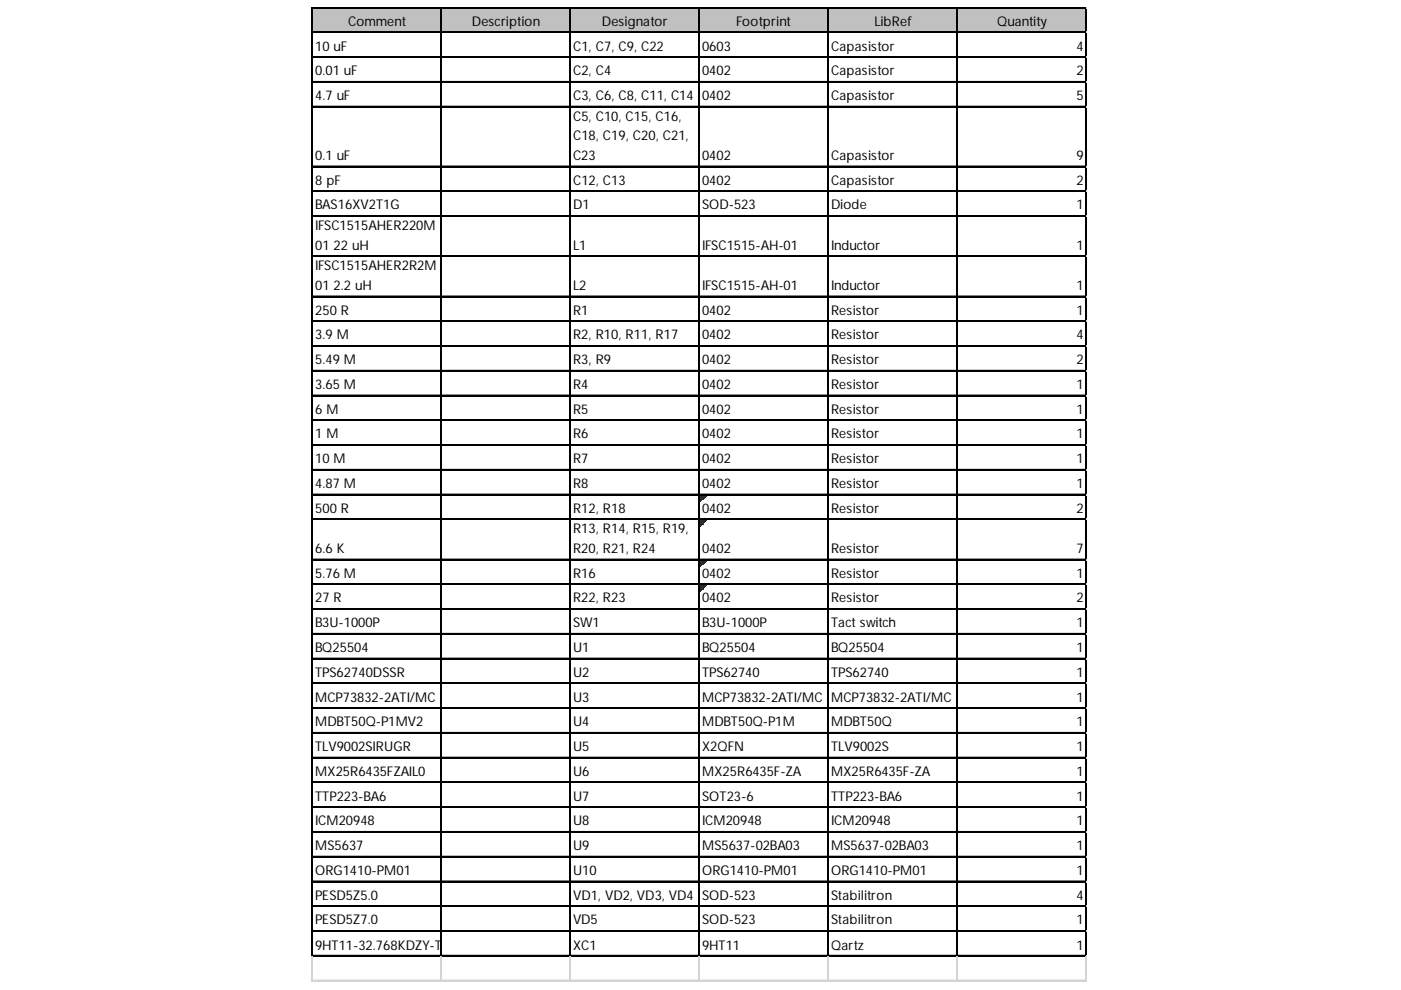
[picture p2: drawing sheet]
<svg xmlns="http://www.w3.org/2000/svg" width="297mm" height="210mm" viewBox="0 0 297 210" stroke-linecap="round" stroke-linejoin="round" font-family="sans-serif">
<defs><g id="words">
<g font-size="2.8">
<text x="73.8" y="5.5">Comment</text>
<text x="100.1" y="5.5">Description</text>
<text x="127.6" y="5.5">Designator</text>
<text x="156.1" y="5.5">Footprint</text>
<text x="185.4" y="5.5">LibRef</text>
<text x="211.4" y="5.5">Quantity</text>
<text x="66.8" y="10.7">10 uF</text>
<text x="121.5" y="10.7">C1, C7, C9, C22</text>
<text x="148.8" y="10.7">0603</text>
<text x="176.2" y="10.7">Capasistor</text>
<text x="228.3" y="10.7">4</text>
<text x="66.8" y="16">0.01 uF</text>
<text x="121.5" y="16">C2, C4</text>
<text x="148.8" y="16">0402</text>
<text x="176.2" y="16">Capasistor</text>
<text x="228.3" y="16">2</text>
<text x="66.8" y="21.2">4.7 uF</text>
<text x="121.5" y="21.2">C3, C6, C8, C11, C14</text>
<text x="148.8" y="21.2">0402</text>
<text x="176.2" y="21.2">Capasistor</text>
<text x="228.3" y="21.2">5</text>
<text x="121.5" y="25.6">C5, C10, C15, C16,</text>
<text x="121.5" y="29.7">C18, C19, C20, C21,</text>
<text x="66.8" y="33.9">0.1 uF</text>
<text x="121.5" y="33.9">C23</text>
<text x="148.8" y="33.9">0402</text>
<text x="176.2" y="33.9">Capasistor</text>
<text x="228.3" y="33.9">9</text>
<text x="66.8" y="39.1">8 pF</text>
<text x="121.5" y="39.1">C12, C13</text>
<text x="148.8" y="39.1">0402</text>
<text x="176.2" y="39.1">Capasistor</text>
<text x="228.3" y="39.1">2</text>
<text x="66.8" y="44.4">BAS16XV2T1G</text>
<text x="121.5" y="44.4">D1</text>
<text x="148.8" y="44.4">SOD-523</text>
<text x="176.2" y="44.4">Diode</text>
<text x="228.3" y="44.4">1</text>
<text x="66.8" y="48.8">IFSC1515AHER220M</text>
<text x="66.8" y="52.9">01 22 uH</text>
<text x="121.5" y="52.9">L1</text>
<text x="148.8" y="52.9">IFSC1515-AH-01</text>
<text x="176.2" y="52.9">Inductor</text>
<text x="228.3" y="52.9">1</text>
<text x="66.8" y="57.3">IFSC1515AHER2R2M</text>
<text x="66.8" y="61.5">01 2.2 uH</text>
<text x="121.5" y="61.5">L2</text>
<text x="148.8" y="61.5">IFSC1515-AH-01</text>
<text x="176.2" y="61.5">Inductor</text>
<text x="228.3" y="61.5">1</text>
<text x="66.8" y="66.7">250 R</text>
<text x="66.8" y="72">3.9 M</text>
<text x="121.5" y="66.7">R1</text>
<text x="121.5" y="72">R2, R10, R11, R17</text>
<text x="148.8" y="72">0402</text>
<text x="148.8" y="66.7">0402</text>
<text x="176.2" y="66.7">Resistor</text>
<text x="176.2" y="72">Resistor</text>
<text x="228.3" y="66.7">1</text>
<text x="228.3" y="72">4</text>
<text x="66.8" y="77.2">5.49 M</text>
<text x="121.5" y="77.2">R3, R9</text>
<text x="148.8" y="77.2">0402</text>
<text x="176.2" y="77.2">Resistor</text>
<text x="228.3" y="77.2">2</text>
<text x="66.8" y="82.5">3.65 M</text>
<text x="121.5" y="82.5">R4</text>
<text x="148.8" y="82.5">0402</text>
<text x="176.2" y="82.5">Resistor</text>
<text x="228.3" y="82.5">1</text>
<text x="66.8" y="87.7">6 M</text>
<text x="121.5" y="87.7">R5</text>
<text x="148.8" y="87.7">0402</text>
<text x="176.2" y="87.7">Resistor</text>
<text x="228.3" y="87.7">1</text>
<text x="66.8" y="93">1 M</text>
<text x="121.5" y="93">R6</text>
<text x="148.8" y="93">0402</text>
<text x="176.2" y="93">Resistor</text>
<text x="228.3" y="93">1</text>
<text x="66.8" y="98.2">10 M</text>
<text x="121.5" y="98.2">R7</text>
<text x="148.8" y="98.2">0402</text>
<text x="176.2" y="98.2">Resistor</text>
<text x="228.3" y="98.2">1</text>
<text x="66.8" y="103.5">4.87 M</text>
<text x="121.5" y="103.5">R8</text>
<text x="148.8" y="103.5">0402</text>
<text x="176.2" y="103.5">Resistor</text>
<text x="228.3" y="103.5">1</text>
<text x="66.8" y="108.7">500 R</text>
<text x="121.5" y="113.1">R13, R14, R15, R19,</text>
<text x="121.5" y="108.7">R12, R18</text>
<text x="148.8" y="108.7">0402</text>
<text x="176.2" y="108.7">Resistor</text>
<text x="228.3" y="108.7">2</text>
<text x="66.8" y="117.2">6.6 K</text>
<text x="121.5" y="117.2">R20, R21, R24</text>
<text x="148.8" y="117.2">0402</text>
<text x="176.2" y="117.2">Resistor</text>
<text x="228.3" y="117.2">7</text>
<text x="66.8" y="122.5">5.76 M</text>
<text x="121.5" y="122.5">R16</text>
<text x="148.8" y="122.5">0402</text>
<text x="176.2" y="122.5">Resistor</text>
<text x="228.3" y="122.5">1</text>
<text x="66.8" y="127.7">27 R</text>
<text x="121.5" y="127.7">R22, R23</text>
<text x="148.8" y="127.7">0402</text>
<text x="176.2" y="127.7">Resistor</text>
<text x="228.3" y="127.7">2</text>
<text x="66.8" y="133">B3U-1000P</text>
<text x="121.5" y="133">SW1</text>
<text x="148.8" y="133">B3U-1000P</text>
<text x="176.2" y="133">Tact switch</text>
<text x="228.3" y="133">1</text>
<text x="66.8" y="138.2">BQ25504</text>
<text x="66.8" y="143.5">TPS62740DSSR</text>
<text x="121.5" y="138.2">U1</text>
<text x="121.5" y="143.5">U2</text>
<text x="148.8" y="138.2">BQ25504</text>
<text x="148.8" y="143.5">TPS62740</text>
<text x="176.2" y="138.2">BQ25504</text>
<text x="176.2" y="143.5">TPS62740</text>
<text x="228.3" y="138.2">1</text>
<text x="228.3" y="143.5">1</text>
<text x="66.8" y="148.7">MCP73832-2ATI/MC</text>
<text x="121.5" y="148.7">U3</text>
<text x="148.8" y="148.7">MCP73832-2ATI/MC</text>
<text x="176.2" y="148.7">MCP73832-2ATI/MC</text>
<text x="228.3" y="148.7">1</text>
<text x="66.8" y="154">MDBT50Q-P1MV2</text>
<text x="121.5" y="154">U4</text>
<text x="148.8" y="154">MDBT50Q-P1M</text>
<text x="176.2" y="154">MDBT50Q</text>
<text x="228.3" y="154">1</text>
<text x="66.8" y="159.2">TLV9002SIRUGR</text>
<text x="121.5" y="159.2">U5</text>
<text x="148.8" y="159.2">X2QFN</text>
<text x="176.2" y="159.2">TLV9002S</text>
<text x="228.3" y="159.2">1</text>
<text x="66.8" y="164.5">MX25R6435FZAIL0</text>
<text x="121.5" y="164.5">U6</text>
<text x="148.8" y="164.5">MX25R6435F-ZA</text>
<text x="176.2" y="164.5">MX25R6435F-ZA</text>
<text x="228.3" y="164.5">1</text>
<text x="66.8" y="169.7">TTP223-BA6</text>
<text x="121.5" y="169.7">U7</text>
<text x="148.8" y="169.7">SOT23-6</text>
<text x="176.2" y="169.7">TTP223-BA6</text>
<text x="228.3" y="169.7">1</text>
<text x="66.8" y="175">ICM20948</text>
<text x="121.5" y="175">U8</text>
<text x="148.8" y="175">ICM20948</text>
<text x="176.2" y="175">ICM20948</text>
<text x="228.3" y="175">1</text>
<text x="66.8" y="180.2">MS5637</text>
<text x="66.8" y="185.5">ORG1410-PM01</text>
<text x="121.5" y="180.2">U9</text>
<text x="121.5" y="185.5">U10</text>
<text x="148.8" y="180.2">MS5637-02BA03</text>
<text x="148.8" y="185.5">ORG1410-PM01</text>
<text x="176.2" y="180.2">MS5637-02BA03</text>
<text x="176.2" y="185.5">ORG1410-PM01</text>
<text x="228.3" y="180.2">1</text>
<text x="228.3" y="185.5">1</text>
<text x="66.8" y="190.7">PESD5Z5.0</text>
<text x="121.5" y="190.7">VD1, VD2, VD3, VD4</text>
<text x="148.8" y="190.7">SOD-523</text>
<text x="176.2" y="190.7">Stabilitron</text>
<text x="228.3" y="190.7">4</text>
<text x="66.8" y="196">PESD5Z7.0</text>
<text x="121.5" y="196">VD5</text>
<text x="148.8" y="196">SOD-523</text>
<text x="176.2" y="196">Stabilitron</text>
<text x="228.3" y="196">1</text>
<text x="66.8" y="201.5">9HT11-32.768KDZY-T</text>
<text x="121.5" y="201.5">XC1</text>
<text x="148.8" y="201.5">9HT11</text>
<text x="176.2" y="201.5">Qartz</text>
<text x="228.3" y="201.5">1</text>
</g>
</g></defs>
<path d="M66.3 1.7h164.2v5.3h-164.2z" fill="#c0c0c0"/>
<path d="M148.4 105h1.3" fill="none" stroke="#008000" stroke-width=".22"/>
<path d="M148.4 105h1.3v.2h-1.3z" fill="#008000"/>
<path d="M148.4 105.2h1.1" fill="none" stroke="#008000" stroke-width=".22"/>
<path d="M148.4 105.2h1.1v.2h-1.1z" fill="#008000"/>
<path d="M148.4 105.4h.9" fill="none" stroke="#008000" stroke-width=".22"/>
<path d="M148.4 105.4h.9v.2h-.9z" fill="#008000"/>
<path d="M148.4 105.6h.7" fill="none" stroke="#008000" stroke-width=".22"/>
<path d="M148.4 105.6h.7v.3h-.7z" fill="#008000"/>
<path d="M148.4 105.9h.4" fill="none" stroke="#008000" stroke-width=".22"/>
<path d="M148.4 105.9h.4v.2h-.4z" fill="#008000"/>
<path d="M148.4 106.1h.2" fill="none" stroke="#008000" stroke-width=".22"/>
<path d="M148.4 106.1h.2v.2h-.2z" fill="#008000"/>
<path d="M148.4 110.2h1.3" fill="none" stroke="#008000" stroke-width=".22"/>
<path d="M148.4 110.2h1.3v.3h-1.3z" fill="#008000"/>
<path d="M148.4 110.5h1.1" fill="none" stroke="#008000" stroke-width=".22"/>
<path d="M148.4 110.5h1.1v.2h-1.1z" fill="#008000"/>
<path d="M148.4 110.7h.9" fill="none" stroke="#008000" stroke-width=".22"/>
<path d="M148.4 110.7h.9v.2h-.9z" fill="#008000"/>
<path d="M148.4 110.9h.7" fill="none" stroke="#008000" stroke-width=".22"/>
<path d="M148.4 110.9h.7v.2h-.7z" fill="#008000"/>
<path d="M148.4 111.1h.4" fill="none" stroke="#008000" stroke-width=".22"/>
<path d="M148.4 111.1h.4v.2h-.4z" fill="#008000"/>
<path d="M148.4 111.3h.2" fill="none" stroke="#008000" stroke-width=".22"/>
<path d="M148.4 111.3h.2v.2h-.2z" fill="#008000"/>
<path d="M148.4 118.8h1.3" fill="none" stroke="#008000" stroke-width=".22"/>
<path d="M148.4 118.8h1.3v.2h-1.3z" fill="#008000"/>
<path d="M148.4 119h1.1" fill="none" stroke="#008000" stroke-width=".22"/>
<path d="M148.4 119h1.1v.2h-1.1z" fill="#008000"/>
<path d="M148.4 119.2h.9" fill="none" stroke="#008000" stroke-width=".22"/>
<path d="M148.4 119.2h.9v.2h-.9z" fill="#008000"/>
<path d="M148.4 119.4h.7" fill="none" stroke="#008000" stroke-width=".22"/>
<path d="M148.4 119.4h.7v.2h-.7z" fill="#008000"/>
<path d="M148.4 119.6h.4" fill="none" stroke="#008000" stroke-width=".22"/>
<path d="M148.4 119.6h.4v.3h-.4z" fill="#008000"/>
<path d="M148.4 119.9h.2" fill="none" stroke="#008000" stroke-width=".22"/>
<path d="M148.4 119.9h.2v.2h-.2z" fill="#008000"/>
<path d="M148.4 124h1.3" fill="none" stroke="#008000" stroke-width=".22"/>
<path d="M148.4 124h1.3v.2h-1.3z" fill="#008000"/>
<path d="M148.4 124.2h1.1" fill="none" stroke="#008000" stroke-width=".22"/>
<path d="M148.4 124.2h1.1v.3h-1.1z" fill="#008000"/>
<path d="M148.4 124.5h.9" fill="none" stroke="#008000" stroke-width=".22"/>
<path d="M148.4 124.5h.9v.2h-.9z" fill="#008000"/>
<path d="M148.4 124.7h.7" fill="none" stroke="#008000" stroke-width=".22"/>
<path d="M148.4 124.7h.7v.2h-.7z" fill="#008000"/>
<path d="M148.4 124.9h.4" fill="none" stroke="#008000" stroke-width=".22"/>
<path d="M148.4 124.9h.4v.2h-.4z" fill="#008000"/>
<path d="M148.4 125.1h.2" fill="none" stroke="#008000" stroke-width=".22"/>
<path d="M148.4 125.1h.2v.2h-.2z" fill="#008000"/>
<g fill="none" stroke="#000" stroke-width=".22">
<path d="M66.1 1.5v201.3M66.2 1.5v201.3M66.4 1.5h164.1M66.4 1.6h164.1M66.4 6.8h164.1M66.4 6.9h164.1M66.4 12h164.1M66.4 12.1h164.1M66.4 17.3h164.1M66.4 17.4h164.1M93.5 1.7v201.1M93.6 1.7v201.1"/>
<path d="M120.8 1.7v201.1M120.9 1.7v201.1M148.2 1.7v201.1M148.3 1.7v201.1M175.5 1.7v201.1M175.6 1.7v201.1M202.9 1.7v201.1M203 1.7v201.1M230.2 1.7v201.1M230.3 1.7v201.1M66.4 22.5h164.1M66.4 22.6h164.1"/>
<path d="M66.4 35.2h164.1M66.4 35.3h164.1M66.4 40.5h164.1M66.4 40.6h164.1M66.4 45.7h164.1M66.4 45.8h164.1M66.4 54.2h164.1M66.4 54.3h164.1M66.4 62.8h164.1M66.4 62.9h164.1M66.4 68h164.1M66.4 68.1h164.1"/>
<path d="M66.4 73.3h164.1M66.4 73.4h164.1M66.4 78.5h164.1M66.4 78.6h164.1M66.4 83.8h164.1M66.4 83.9h164.1M66.4 89h164.1M66.4 89.1h164.1M66.4 94.3h164.1M66.4 94.4h164.1M66.4 99.5h164.1M66.4 99.6h164.1"/>
<path d="M66.4 104.8h164.1M66.4 104.9h164.1M66.4 110h164.1M66.4 110.1h164.1M66.4 118.5h164.1M66.4 118.7h164.1M66.4 123.8h164.1M66.4 123.9h164.1M66.4 129h164.1M66.4 129.2h164.1M66.4 134.3h164.1M66.4 134.4h164.1"/>
<path d="M66.4 139.5h164.1M66.4 139.7h164.1M66.4 144.8h164.1M66.4 144.9h164.1M66.4 150h164.1M66.4 150.2h164.1M66.4 155.3h164.1M66.4 155.4h164.1M66.4 160.5h164.1M66.4 160.7h164.1M66.4 165.8h164.1M66.4 165.9h164.1"/>
<path d="M66.4 171h164.1M66.4 171.2h164.1M66.4 176.3h164.1M66.4 176.4h164.1M66.4 181.5h164.1M66.4 181.7h164.1M66.4 186.8h164.1M66.4 186.9h164.1M66.4 192h164.1M66.4 192.2h164.1M66.4 197.3h164.1M66.4 197.4h164.1"/>
<path d="M66.4 202.5h164.1M66.4 202.7h164.1"/>
</g>
<g fill="none" stroke="#d4d4d4" stroke-width=".22">
<path d="M230.5 1.5h.1M66.1 202.8v5.3M66.2 202.8v5.3M93.5 202.8v5.3M93.6 202.8v5.3M120.8 202.8v5.3M120.9 202.8v5.3M148.2 202.8v5.3M148.3 202.8v5.3M175.5 202.8v5.3M175.6 202.8v5.3M202.9 202.8v5.3"/>
<path d="M203 202.8v5.3M230.2 202.8v5.3M230.3 202.8v5.3"/>
</g>
<path d="M230.5 1.5v.2z" fill="#d4d4d4"/>
<path d="M230.5 6.8h.1" fill="none" stroke="#d4d4d4" stroke-width=".22"/>
<path d="M230.5 6.8v.2z" fill="#d4d4d4"/>
<path d="M230.5 12h.1" fill="none" stroke="#d4d4d4" stroke-width=".22"/>
<path d="M230.5 12v.2z" fill="#d4d4d4"/>
<path d="M230.5 17.3h.1" fill="none" stroke="#d4d4d4" stroke-width=".22"/>
<path d="M230.5 17.3v.2z" fill="#d4d4d4"/>
<path d="M230.5 22.5h.1" fill="none" stroke="#d4d4d4" stroke-width=".22"/>
<path d="M230.5 22.5v.2z" fill="#d4d4d4"/>
<path d="M230.5 35.2h.1" fill="none" stroke="#d4d4d4" stroke-width=".22"/>
<path d="M230.5 35.2v.2z" fill="#d4d4d4"/>
<path d="M230.5 40.5h.1" fill="none" stroke="#d4d4d4" stroke-width=".22"/>
<path d="M230.5 40.5v.2z" fill="#d4d4d4"/>
<path d="M230.5 45.7h.1" fill="none" stroke="#d4d4d4" stroke-width=".22"/>
<path d="M230.5 45.7v.2z" fill="#d4d4d4"/>
<path d="M230.5 54.2h.1" fill="none" stroke="#d4d4d4" stroke-width=".22"/>
<path d="M230.5 54.2v.3z" fill="#d4d4d4"/>
<path d="M230.5 62.8h.1" fill="none" stroke="#d4d4d4" stroke-width=".22"/>
<path d="M230.5 62.8v.2z" fill="#d4d4d4"/>
<path d="M230.5 68h.1" fill="none" stroke="#d4d4d4" stroke-width=".22"/>
<path d="M230.5 68v.2z" fill="#d4d4d4"/>
<path d="M230.5 73.3h.1" fill="none" stroke="#d4d4d4" stroke-width=".22"/>
<path d="M230.5 73.3v.2z" fill="#d4d4d4"/>
<path d="M230.5 78.5h.1" fill="none" stroke="#d4d4d4" stroke-width=".22"/>
<path d="M230.5 78.5v.2z" fill="#d4d4d4"/>
<path d="M230.5 83.8h.1" fill="none" stroke="#d4d4d4" stroke-width=".22"/>
<path d="M230.5 83.8v.2z" fill="#d4d4d4"/>
<path d="M230.5 89h.1" fill="none" stroke="#d4d4d4" stroke-width=".22"/>
<path d="M230.5 89v.2z" fill="#d4d4d4"/>
<path d="M230.5 94.3h.1" fill="none" stroke="#d4d4d4" stroke-width=".22"/>
<path d="M230.5 94.3v.2z" fill="#d4d4d4"/>
<path d="M230.5 99.5h.1" fill="none" stroke="#d4d4d4" stroke-width=".22"/>
<path d="M230.5 99.5v.2z" fill="#d4d4d4"/>
<path d="M230.5 104.8h.1" fill="none" stroke="#d4d4d4" stroke-width=".22"/>
<path d="M230.5 104.8v.2z" fill="#d4d4d4"/>
<path d="M230.5 110h.1" fill="none" stroke="#d4d4d4" stroke-width=".22"/>
<path d="M230.5 110v.2z" fill="#d4d4d4"/>
<path d="M230.5 118.5h.1" fill="none" stroke="#d4d4d4" stroke-width=".22"/>
<path d="M230.5 118.5v.3z" fill="#d4d4d4"/>
<path d="M230.5 123.8h.1" fill="none" stroke="#d4d4d4" stroke-width=".22"/>
<path d="M230.5 123.8v.2z" fill="#d4d4d4"/>
<path d="M230.5 129h.1" fill="none" stroke="#d4d4d4" stroke-width=".22"/>
<path d="M230.5 129v.3z" fill="#d4d4d4"/>
<path d="M230.5 134.3h.1" fill="none" stroke="#d4d4d4" stroke-width=".22"/>
<path d="M230.5 134.3v.2z" fill="#d4d4d4"/>
<path d="M230.5 139.5h.1" fill="none" stroke="#d4d4d4" stroke-width=".22"/>
<path d="M230.5 139.5v.3z" fill="#d4d4d4"/>
<path d="M230.5 144.8h.1" fill="none" stroke="#d4d4d4" stroke-width=".22"/>
<path d="M230.5 144.8v.2z" fill="#d4d4d4"/>
<path d="M230.5 150h.1" fill="none" stroke="#d4d4d4" stroke-width=".22"/>
<path d="M230.5 150v.3z" fill="#d4d4d4"/>
<path d="M230.5 155.3h.1" fill="none" stroke="#d4d4d4" stroke-width=".22"/>
<path d="M230.5 155.3v.2z" fill="#d4d4d4"/>
<path d="M230.5 160.5h.1" fill="none" stroke="#d4d4d4" stroke-width=".22"/>
<path d="M230.5 160.5v.3z" fill="#d4d4d4"/>
<path d="M230.5 165.8h.1" fill="none" stroke="#d4d4d4" stroke-width=".22"/>
<path d="M230.5 165.8v.2z" fill="#d4d4d4"/>
<path d="M230.5 171h.1" fill="none" stroke="#d4d4d4" stroke-width=".22"/>
<path d="M230.5 171v.3z" fill="#d4d4d4"/>
<path d="M230.5 176.3h.1" fill="none" stroke="#d4d4d4" stroke-width=".22"/>
<path d="M230.5 176.3v.2z" fill="#d4d4d4"/>
<path d="M230.5 181.5h.1" fill="none" stroke="#d4d4d4" stroke-width=".22"/>
<path d="M230.5 181.5v.3z" fill="#d4d4d4"/>
<path d="M230.5 186.8h.1" fill="none" stroke="#d4d4d4" stroke-width=".22"/>
<path d="M230.5 186.8v.2z" fill="#d4d4d4"/>
<path d="M230.5 192h.1" fill="none" stroke="#d4d4d4" stroke-width=".22"/>
<path d="M230.5 192v.3z" fill="#d4d4d4"/>
<path d="M230.5 197.3h.1" fill="none" stroke="#d4d4d4" stroke-width=".22"/>
<path d="M230.5 197.3v.2z" fill="#d4d4d4"/>
<path d="M230.5 202.5h.1" fill="none" stroke="#d4d4d4" stroke-width=".22"/>
<path d="M230.5 202.5v.3z" fill="#d4d4d4"/>
<path d="M66.1 207.8h164.4M66.1 207.9h164.4" fill="none" stroke="#d4d4d4" stroke-width=".22"/>
<use href="#words"/>
</svg>
